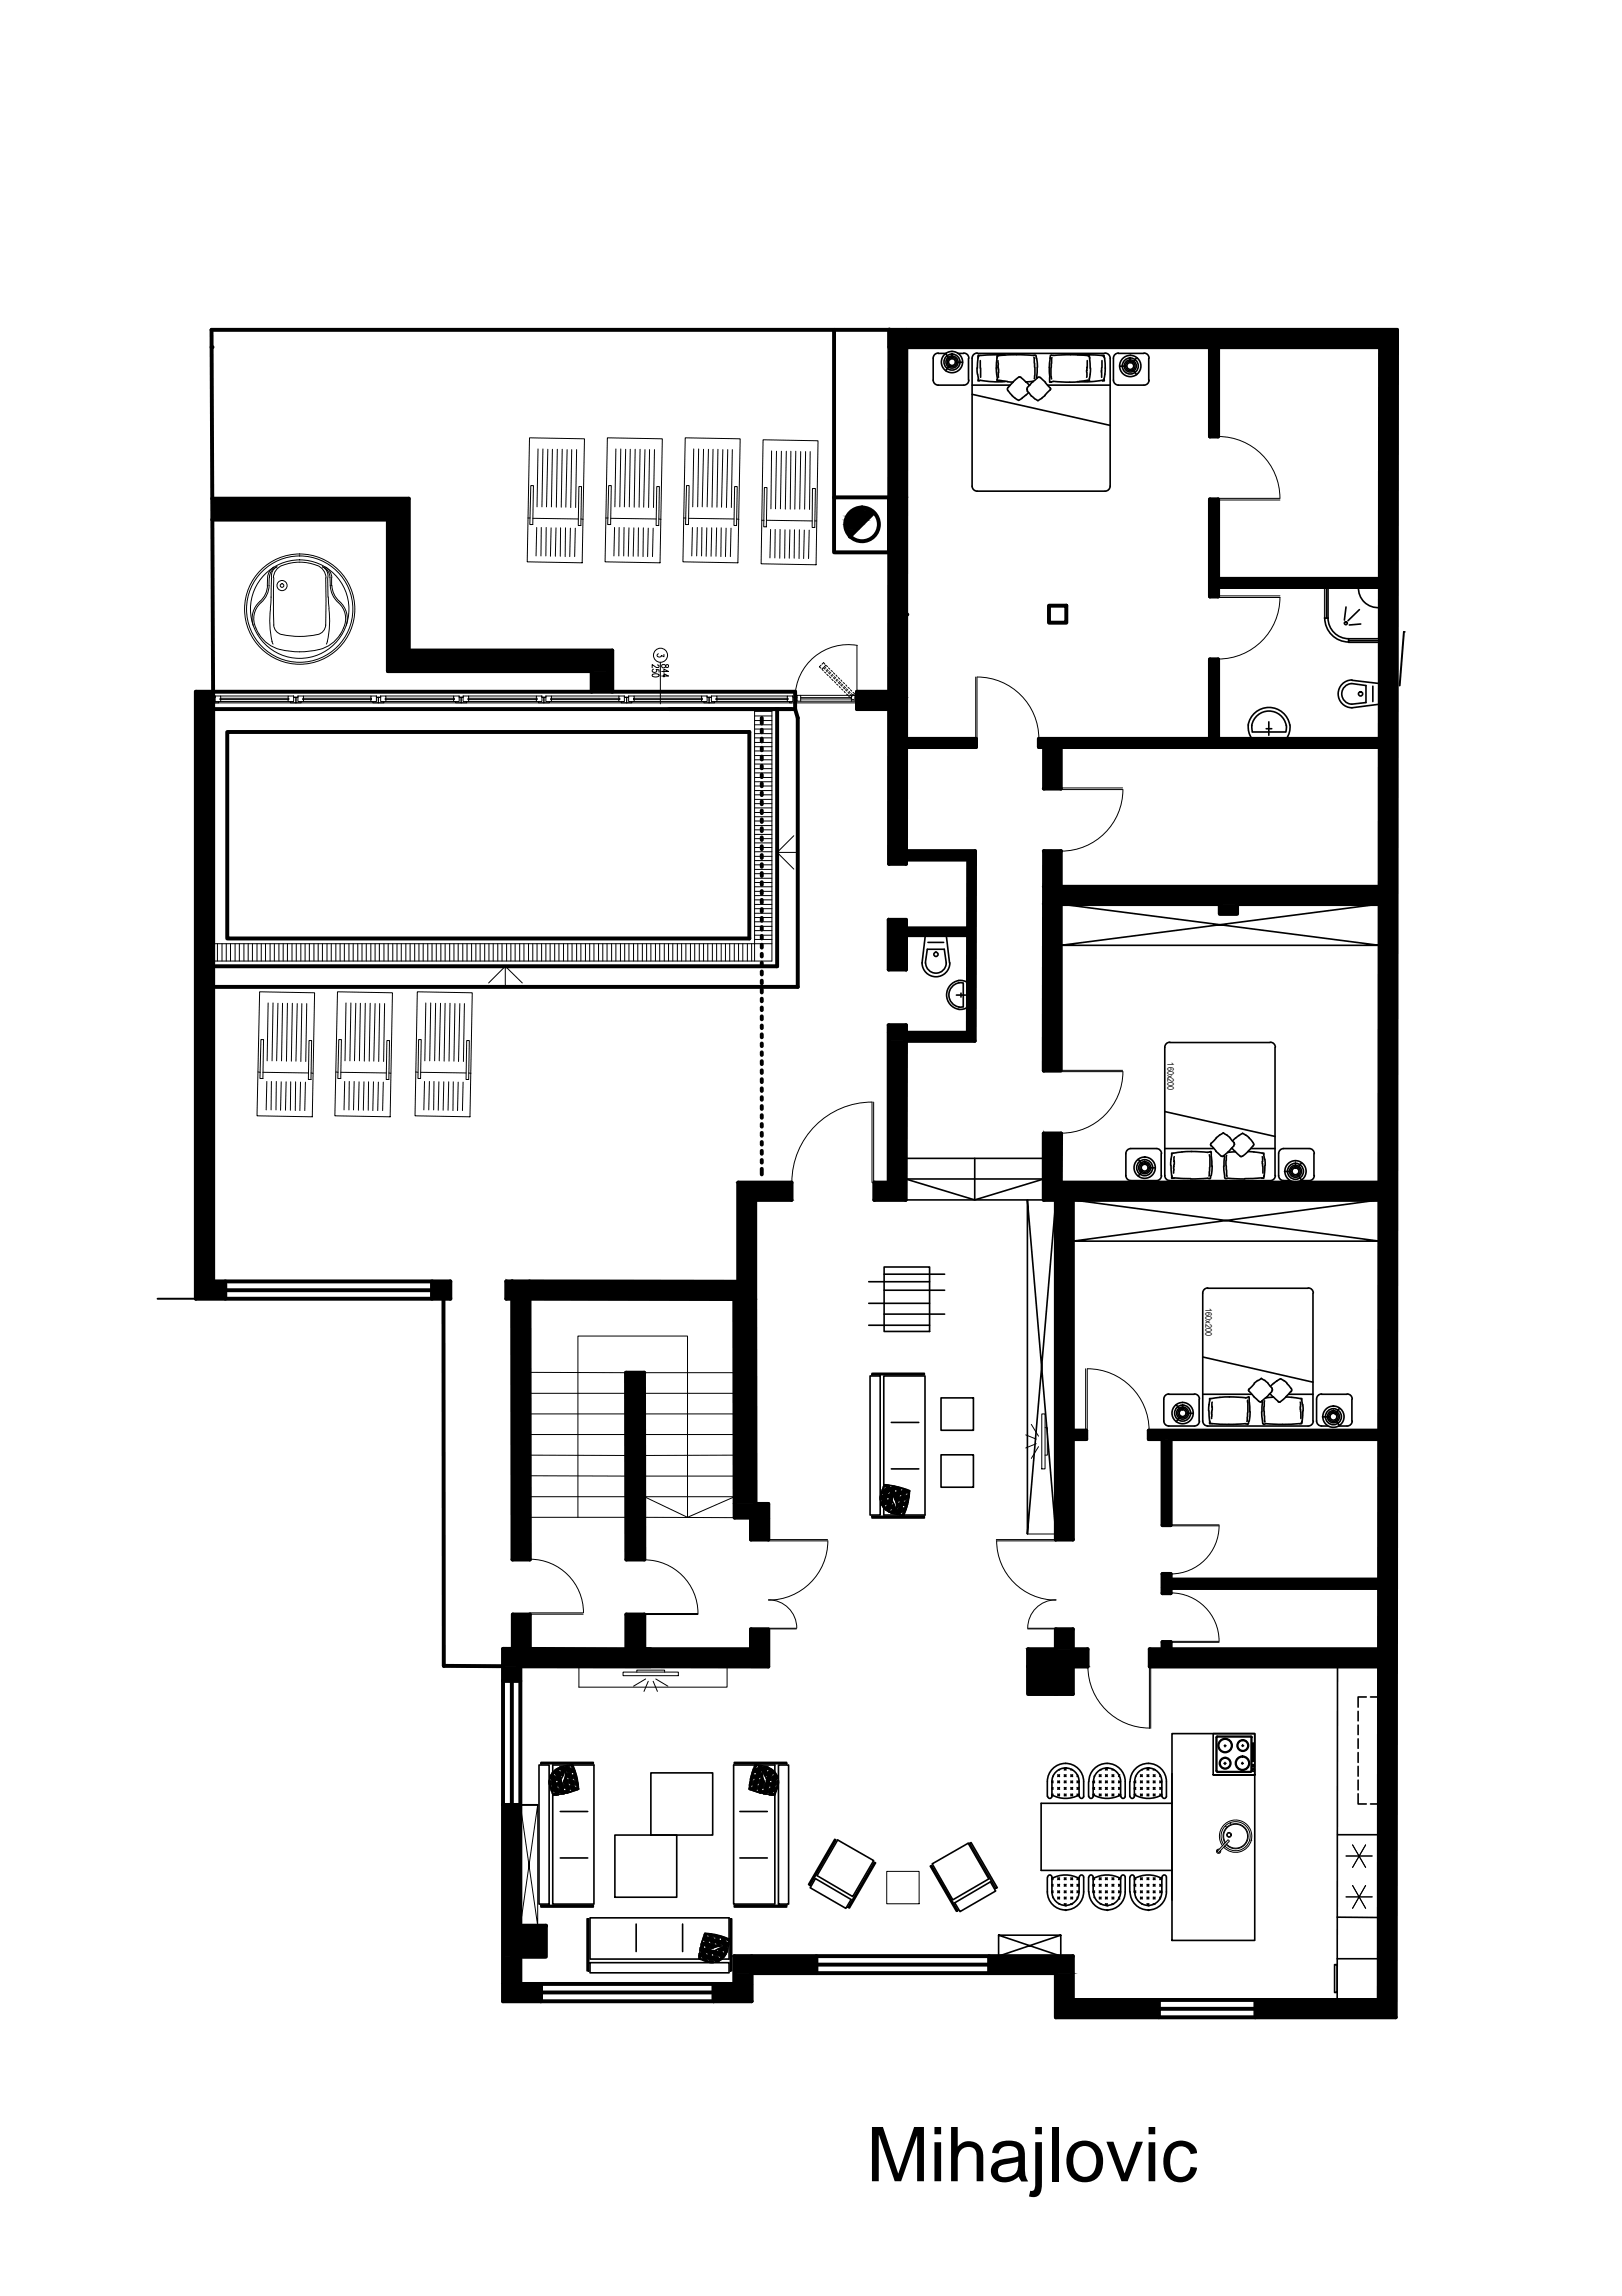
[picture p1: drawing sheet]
<svg xmlns="http://www.w3.org/2000/svg" width="210mm" height="297mm" viewBox="0 0 210 297" stroke-linecap="round" stroke-linejoin="round" font-family="sans-serif">
<defs><g id="words">
<text font-size="9.8" x="112.1" y="282.2">Mihajlovic</text>
<g font-size="1.1">
<text x="151.1" y="137.5" transform="rotate(90 151.1 137.5)">160x200</text>
<text x="156" y="169.2" transform="rotate(90 156 169.2)">160x200</text>
</g>
</g></defs>
<!-- layer: tanka -->
<g fill="none" stroke="#000" stroke-width=".21">
<path d="M120.8 46.4v2.8a.66 .66 0 0 0 .6 .6M121.4 49.8h3.3M121.4 45.7h1.1M121.4 45.7a.66 .66 0 0 0-.6 .6M122.4 45.8l.5 .7M122.9 47.2l-.5 .8M123.6 46.9h1M123.9 45.7h.8M124.7 45.7a.66 .66 0 0 1 .7 .6M125.3 46.4v2.8M125.4 49.2a.66 .66 0 0 1-.7 .6M125.8 46.4v16.5a.66 .66 0 0 0 .7 .6"/>
<path d="M125.8 49.8h4.9M125.8 51l17.9 4M126.4 45.7h16.6M126.4 47.6l.1 .8M126.5 45.7a.66 .66 0 0 0-.7 .6M126.5 48.4l.1 .6M126.6 49v.1a.11 .11 0 0 0 0 .2 .11 .11 0 0 0 .2-.1M126.6 46.2l-.1 1.4M126.8 49.2l1.6 .2h1.7M126.9 46.7v2.1M126.9 46h-.3v.2M129 48.4l.1 .6"/>
<path d="M129.1 49l-.1 .3 .2-.1M129.1 46.2l-.2 1.1 .1 1.1M129.1 46.2h.1M129.1 46.7l.1 2.1M129.2 46h-.1v.2M129.2 46l2.3-.1 2.2 .1a.22 .22 0 0 1 .3-.1 .22 .22 0 0 1 .1 .2v.3M129.3 49.2l1.1 .1M130.1 45.9l-3.2 .1M130.3 49.4h.8M130.5 50.1l-.1 .2v.2l.6 .7M131 51.2l.4 .3M131.1 49.4l-.6 .7"/>
<path d="M131.4 51.5l.4 .3M131.8 48.8l-.7 .6M131.8 48.8h.3M132.1 48.8l.7 .7M132.3 51.5l-.5 .3M132.7 51.1l-.4 .4M132.8 49.4l.4 .5M132.9 50.3l.1 .3M132.9 50.6l.6 .6M133 50.1l-.1 .3M133.1 50.8l-.4 .4M133.1 49.8h.2"/>
<path d="M133.5 51.2l.4 .4M133.6 49.4l-.7 .7M133.7 49.4h.1M133.7 49.3l-.9 .1M133.8 46.2l.1 1.3-.1 1.5M134.1 48.8l.1 .1M134.1 46.3l.2 1.2M134.2 47.5v1.3M134.3 48.8l-.7 .6M134.4 48.8h-.1M134.5 48.8l.1 .1M134.6 48.8l.7 .7"/>
<path d="M135.2 51.2l-.5 .4a.35 .35 0 0 1-.7 .1l-.1-.1M135.3 49.5l.6 .7M135.6 49.8h8.1M135.8 48.8v.5a.17 .17 0 0 0 .1 .2 .17 .17 0 0 0 .2-.1h.2M135.9 50.4l-.7 .8M135.9 46.3l-.1 1.2 .1 1.3M135.9 50.2v.3M136.1 46.3l-.1 1.3 .1 1.4M136.3 46h-.3l-.1 .4M136.3 46l2.2-.1 2.3 .1M136.3 49.3l1.7 .1h1.7M139.4 45.9l3.3 .1"/>
<path d="M140.7 46.7l-.1 2.1M140.8 46h.2v.2M140.8 49.2l-1.1 .1M141 49v.2h-.3M141 46.2v.1M141 46.3l.1 1.3M141.1 48.4l-.1 .6M141.1 47.6v.8M142.6 46.7v2.1M142.7 46h.2v.2M142.7 49.2l-1.6 .2h-1.7M142.9 49v.3l-.3-.1"/>
<path d="M142.9 46.2l.1 1.1v1.1M143 48.4l-.1 .6M143 45.7a.66 .66 0 0 1 .7 .6M143.7 46.4v16.5a.66 .66 0 0 1-.7 .6h-16.6M144.1 46.4v2.8a.66 .66 0 0 0 .6 .6M144.7 49.8h3.3M144.7 45.7h3.3M144.7 45.7a.66 .66 0 0 0-.6 .6M144.9 47.4h.9M146.5 47.8l.6 .7M147.1 46.3l-.6 .7M148 45.7a.66 .66 0 0 1 .7 .6"/>
<path d="M148.7 46.4v2.8M148.7 49.2a.66 .66 0 0 1-.7 .6M171.4 79.9a3.1 3.1 0 0 0 3.1 3.2M171.6 75.9v4.1M171.9 75.9v4.1h-.5M171.9 79.9a2.69 2.69 0 0 0 2.6 2.7M174.2 78.5l-.2 1.7M175.8 75.9a2.52 2.52 0 0 0 2.7 2.7M175.9 78.9l-1.5 1.4M162 93.8l.1 .8M162 94.7h4.4M163.9 94.3h.7"/>
<path d="M164.2 93.4v1.7M166.5 93.9a2.26 2.26 0 0 0-2.3-1.9 2.26 2.26 0 0 0-2.2 1.9M166.5 93.8l-.1 .8M166.9 93.8a2.7 2.7 0 0 0-3-2.3 2.7 2.7 0 0 0-2.3 3l.4 1M166.9 93.8a2.52 2.52 0 0 1-.4 1.7M174.5 82.6h4M174.5 82.6v.5h4M174.5 82.9h4M174.9 88.4a1.33 1.33 0 0 0-1.3 1.4 1.33 1.33 0 0 0 1.3 1.3M174.9 88.4l1.9 .3v2.2l-1.9 .2M174.9 88l3.6 .4M175 88a1.8 1.8 0 0 0-1.8 1.8 1.8 1.8 0 0 0 1.8 1.8l3.5-.5"/>
<path d="M176.1 80.7l-1.5 .2M177.7 88.8v2M137.3 117l41.2 5.3h-41.2l41.2-5.3M119.3 124.6a1.8 1.8 0 0 0 1.8 1.8 1.8 1.8 0 0 0 1.8-1.8M119.7 124.6l.3-1.8h2.2l.3 1.8a1.33 1.33 0 0 1-1.4 1.3 1.33 1.33 0 0 1-1.3-1.3M119.7 121l-.4 3.6M120.1 121.9h2M122.5 121l.4 3.6M123.8 128.7h1.2M124.1 126.8a1.76 1.76 0 0 1 1.2 .4M124.1 126.9a1.88 1.88 0 0 0-1.6 1.8 1.88 1.88 0 0 0 1.6 1.9M124.1 127.1l.6 .1"/>
<path d="M124.1 127.1a1.59 1.59 0 0 0-1.3 1.6 1.59 1.59 0 0 0 1.3 1.6M124.4 128.5v.5M124.7 127.2v3l-.6 .1M125.3 130.3a1.76 1.76 0 0 1-1.2 .3M150.7 135.5v16.6a.66 .66 0 0 0 .7 .6h13M151.4 134.9h13M151.4 134.8a.66 .66 0 0 0-.7 .7M164.4 134.8a.66 .66 0 0 1 .6 .7M165 135.5v16.6M117.2 155.2h17.9M117.2 149.9h17.9M126.1 149.9v5.3l-8.9-2.7h17.9l-9 2.7"/>
<path d="M136.6 155.2l-3.6 43.3v-43.3l3.6 43.3M138.8 155.2l39.7 5.4h-39.7l39.7-5.4M145.7 149.3v2.8a.66 .66 0 0 0 .7 .6M146.3 148.6h3.3M146.3 152.7h3.3M146.4 148.6a.66 .66 0 0 0-.7 .6M147.3 150l.6 .7M147.9 151.4l-.6 .7M148.6 151.1h.9M149.7 148.6a.66 .66 0 0 1 .6 .6M150.3 149.3v2.8M150.3 152.1a.66 .66 0 0 1-.6 .6"/>
<path d="M150.7 148.6h6.3M150.7 143.8l14.3 3.2M151.5 150.8l.1 1.3M151.5 150v.8M151.6 152.2v.2h.3M151.6 152l.1 .2M151.7 149.4l-.2 .6M151.7 152.2h.1M151.8 149.2a.14 .14 0 0 0-.2 0 .14 .14 0 0 0 0 .2M151.9 152.4l2.2 .1M152 149.6l-.1 2.2M154.2 149l2.1 .1"/>
<path d="M154.2 149l-2.3 .2M156.3 149.1h.2a.17 .17 0 0 1 .2-.1 .17 .17 0 0 1 0 .3v.3M156.5 149.4l.1 .3v1.3l-.2 1.1M156.6 148.1l.1 .1M156.7 147.9v.2M156.7 152.1l-.1 .4h-2.5M156.8 148.2l.6 .7M156.8 149.6v1.3M156.9 150.9l-.1 1.2M157.3 148.9l.7 .6M157.4 147.2l-.7 .7M157.8 146.8l-.4 .4"/>
<path d="M158 149.6h.2M158.3 146.6l.4 .2M158.3 149.6h-.1M158.3 146.5l-.4 .3M158.4 150.9l.1 1.2M158.4 149.5v.1M158.5 149.6l-.1 1.3M158.5 152.1v.3a.24 .24 0 0 0 .4 0M158.7 149.5v1.3l.1 1.4M158.8 146.8l.3 .3M158.9 149.1h.1M158.9 152.4l2.2 .1"/>
<path d="M159 149l-.7 .6M159.1 147.2l.6 .6M159.4 148.6h.1M159.4 148.6l.4 .4M159.7 147.8l.1 .2M159.8 148l-.1 .2-.7 .8M159.8 148.9l.7 .7M159.9 149l-1 .1M159.9 147.2l-.4 .4M160.3 146.9l-.4 .3M160.5 149.6h.1M160.8 149.6h-.2"/>
<path d="M161.2 146.9l-.1-.1a.35 .35 0 0 0-.6 0l-.2 .1M161.3 146.9l.3 .3M161.5 149l-.7 .6M161.5 149h.8M161.6 147.2l.6 .6M161.9 148.6h3.1M162.1 148.3l-.6 .7M162.2 147.9v.2M162.2 148.1v.2M162.3 149l1.1 .2a.11 .11 0 0 1 .2 0 .11 .11 0 0 1-.1 .2M163.2 152.4l-2.1 .1M163.4 149.6v2.2"/>
<path d="M163.4 152.4h-.1M163.5 149.4l.1 .6M163.6 152.2v.2h-.2M163.6 152v.2M163.7 150v.8M163.7 150.8l-.1 1.3M165 152.1a.66 .66 0 0 1-.6 .6M165.5 149.3v2.8a.66 .66 0 0 0 .6 .6M166.1 148.6h3.3M166.1 152.7h.8M166.1 148.6a.66 .66 0 0 0-.6 .6M166.2 151.6h1"/>
<path d="M167.9 151.9l.5 .8M168.3 152.7h1.1M168.4 150.5l-.5 .7M169.4 148.6a.66 .66 0 0 1 .7 .6M170 149.3v2.8M170.1 152.1a.66 .66 0 0 1-.7 .6M112.4 165.8h7.9M112.4 168.6h7.9M112.4 171.5h7.9M112.6 178h1.3v18h-1.3zM112.8 177.7h6.8v.1h-6.8zM114.4 178h5.3v18h-5.3z"/>
<path d="M114.4 163.9h5.9v8.4h-5.9zM114.4 164.8h7.8M114.4 166.9h7.8M114.4 170h7.8M155.6 175.6l14.3 3.2M156.3 166.7h13M156.3 166.6a.66 .66 0 0 0-.7 .7v16.6M161.6 179.7v.3M161.7 180l.6 .7M162.3 179l-.7 .7M162.7 178.6l-.4 .3M163.2 178.3a3.6 3.6 0 0 1 1.4 1.3"/>
<path d="M163.2 178.3l-.4 .3M164.6 179.6v.4M164.8 179l-.4 .3M165.2 178.7l.2-.1a.35 .35 0 0 1 .6-.1l.5 .4M165.2 178.6l-.4 .4M166.5 179l.6 .6M167.1 179.6l.1 .3-.1 .2M169.3 166.6a.66 .66 0 0 1 .7 .7M169.9 167.3v16.6M112.8 196.2h6.8v.2h-6.8zM113.9 193.7h1.2M113.9 193.8h.8"/>
<path d="M113.9 194h.3M113.9 193.5v.6M113.9 193.6h1.8M114 193.6a2.01 2.01 0 0 0 1.3 2.1M114 194.4h1.5M114 193.2h.2M114 194.5h1.2M114.1 194.6h.1M114.1 193v.6M114.1 193.1h.6M114.1 194.6h.6M114.1 193h1.1"/>
<path d="M114.1 194.7h.1M114.2 192.8h1.5M114.2 194.1v.8M114.2 193.5h2M114.2 194.2h1.2M114.3 195h1.5M114.3 192.4v.2M114.3 193.6v1.4M114.3 192.3h.4M114.4 195.1h1.3M114.4 192.2h.7v.4M114.5 193.1v2"/>
<path d="M114.5 195.2h.7M114.5 193.1a4.1 4.1 0 0 1 1.5 2.6M114.6 192.6v2M114.6 195.4h.1M114.7 192.1v2h.7M114.7 195.1v.3M114.7 192.6h2M114.7 193.3h2M114.7 194.9h1.1M114.8 192.2v1.4M114.8 194.6v.9M115 192.2v.9"/>
<path d="M115 194.1v1.5M115 195.6h1M115.1 193.6v2M115.2 193.1v2M115.2 192.4h1.1M115.2 193.2h2M115.2 194h.1M115.2 194.7h.5M115.2 195.5h.7M115.3 195.7h.1M115.3 195.7l1.6 .3M115.3 190h3.6"/>
<path d="M115.3 184h3.6M115.3 192.6v2M115.3 195.6v.1M115.4 195.7h.8M115.5 192.2v1.9M115.5 195.1v.6M115.6 192.3v1.3M115.6 194.6v1.2M115.6 193.6a2.65 2.65 0 0 1 .4 2.1M115.7 192.3v.8h2M115.7 194.8v1M115.7 192.3h.1"/>
<path d="M115.7 195.4h.2M115.8 193.8h1.8M115.8 194h1.4M115.9 192.3v.3M115.9 193.6v.4M115.9 195.2v.4M115.9 194.1h.8M115.9 194.2h.3M116 193.1v1.3M116 194.6h1.5M116 195.5h1.2M116 195.6h.7"/>
<path d="M116.1 194.7h1.1M116.1 194.9h.6M116.1 195h.1M116.1 195.4h1.1M116.1 192.6v2M116.1 195.6v.3M116.2 192.7h-2v.4M116.2 192.4v1.7M116.2 195.1v.8M116.2 193h1.5M116.2 193.7h1.4M116.2 194.5h1.3"/>
<path d="M116.4 192.4v1.2M116.4 194.6v1.4M116.5 192.5v.6M116.5 194.1v1.9M116.6 192.5v.1M116.6 193.6v2M116.7 193.1v2h.6M116.7 192.8h.8M116.7 193.6h.9M116.7 194.4h.8M116.9 192.6v2M116.9 195.6v.4"/>
<path d="M117 192.6v1.5M117 195.1v.8h-.3M117.1 192.7v.9M117.1 194.6v1M117.2 192.7v.4M117.2 194.1v1.1h-1M117.2 193.5h.5M117.2 194.2h.3M117.2 195h.1M117.4 193.6v1.2M117.5 193.1v1.2M117.6 192.9v.6"/>
<path d="M117.7 192.9l-.2 1.6-.5 1.5M117.7 192.9l-1.6-.5-1.6-.3-.5 1.5M121.8 188.2h4.2v4.2h-4.2zM121.8 180.8h4.2v4.2h-4.2zM150.6 183.8a.66 .66 0 0 0 .7 .7M151.2 180.4h3.3M151.2 184.5h3.3M151.3 180.3a.66 .66 0 0 0-.7 .7v2.9M152.2 181.7l.6 .8M152.8 183.2l-.6 .7M153.5 182.8h.9M154.6 180.3a.66 .66 0 0 1 .6 .7"/>
<path d="M155.2 181v2.9M155.2 183.8a.66 .66 0 0 1-.6 .7M155.6 180.4h6.3M155.6 183.8a.66 .66 0 0 0 .7 .7h13M156.5 182.5v1.3M156.5 181.7l-.1 .8M156.5 184v.2l2.5 .1 2.2-.1M156.5 183.8l.1 .2M156.6 181.1l-.1 .6M156.6 184h.1M156.7 180.9a.14 .14 0 0 0-.2 .1 .14 .14 0 0 0 0 .1M156.9 181.4l-.1 2.1"/>
<path d="M159.1 180.7l2.1 .1M159.1 180.7l-2.3 .2M161.2 180.8h.5v.6M161.4 181.1l.1 1.6-.1 1.2M161.6 183.9l-.1 .3h-.3M161.7 181.4v1.2M161.8 182.6l-.1 1.2M162.2 180.7l.7 .6M162.9 181.3l.2 .1M163.2 181.4h-.1M163.3 182.6l.1 1.5 .1 .2 .3-.1M163.3 181.2l.1 .2"/>
<path d="M163.4 181.4l-.1 1.2M163.6 181.2v1.3l.1 1.5M163.8 180.8h.1M163.9 180.7l-.7 .6M164.3 180.4h.1M164.4 180.3l.3 .4M164.6 180l-.7 .8M164.8 180.7l.6 .6M164.8 180.8h-1M165.4 181.3l.3 .1M166.4 180.7l-.7 .6M166.5 180.7l.7 .1"/>
<path d="M166.8 180.4h3.1M167 180l-.6 .7M167.2 180.8l1.1 .1a.11 .11 0 0 1 .2 0 .11 .11 0 0 1-.1 .2M168.2 184.2l-2.2 .1-2.2-.1M168.3 181.4v2.1M168.3 184.1l-.1 .1M168.4 181.1l.2 .6M168.5 184h.1M168.5 184v.2h-.2M168.6 181.7v.8M168.6 182.5l-.1 1.5M170 183.8a.66 .66 0 0 1-.7 .7"/>
<path d="M170.4 183.8a.66 .66 0 0 0 .6 .7M171 180.4h3.3M171 184.5h.8M171 180.3a.66 .66 0 0 0-.6 .7v2.9M171.1 183.3h1M172.8 183.7l.5 .7M173.3 184.5h1M173.3 182.2l-.5 .8M174.3 180.3a.66 .66 0 0 1 .7 .7M174.9 181v2.9M175 183.8a.66 .66 0 0 1-.7 .7M173.1 215.6l-.1 43.1"/>
<path d="M176.8 219.5h-1v1.4M177.4 219.5h1M69.8 228.3h1.3v18h-1.3zM70 228h6.8v.2h-6.8zM71.1 230.7h1.1M71.1 230.5h.8M71.1 230.4h.3M71.1 230.3v.6M71.1 230h1.6M71.2 231.2h.2M71.2 229.9h1.2M71.2 229.8h.1"/>
<path d="M71.2 230.8v.5h.7M71.2 229.8h.7M71.3 231.4h1.1M71.3 229.7h.1M71.3 231.6h1.6M71.4 231.3v.4h2M71.4 230.9h2M71.4 230.2h1.2M71.4 229.5v.8M71.4 229.4h1.6M71.5 229.3v1.5M71.5 231.8v.2"/>
<path d="M71.5 228.3h5.4v18h-5.4zM71.5 232.1h.4M71.5 229.3h1.4M71.6 229.3v2M71.7 229.2h.7M71.7 229.8v2M71.8 229h.1M71.9 231.8h2M71.9 231.1h2M71.9 229.5h1M71.9 228.9v.4M72 228.9v.9"/>
<path d="M72 230.8v1.4M72.1 228.8v1.5M72.1 231.3v.9M72.2 228.8h.9M72.2 231.8v.4h-.6M72.2 228.8v2M72.4 231.9h1.1M72.4 231.2h2M72.4 230.4h.1M72.4 229.7h.5M72.4 228.9h.7M72.4 229.3v2"/>
<path d="M72.5 228.7a2.01 2.01 0 0 0-1.4 2M72.5 234.4h3.6M72.5 228.6v.2M72.5 229.8v2M72.5 230.3h-.6v1.9M72.5 228.6h.9M72.6 228.6v.7M72.6 230.3v1.8M72.8 228.6v1.2M72.8 230.8v1.3M72.9 230.8h-1.8l.5 1.5M72.9 229h.2"/>
<path d="M72.9 228.6v1M72.9 230.5h1.8M73 230.4h1.4M73 228.8v.4M73 230.3v.5M73 231.8v.3M73.1 230.3h.8M73.1 230.2h.3M73.1 230v1.3M73.1 228.7a2.65 2.65 0 0 1-.3 2M73.2 228.6a4.1 4.1 0 0 1-1.5 2.6M73.2 229.8h1.4"/>
<path d="M73.2 228.9h1.1M73.2 228.8h.7M73.2 229.7h1.2M73.2 229.5h.7M73.2 229.4h.2M73.2 229h1.2M73.3 228.5v.3M73.3 229.8v2M73.4 231.4h1.5M73.4 230.7h1.4M73.4 229.9h1.2M73.4 229.2h1v1.1"/>
<path d="M73.4 228.5v.8M73.4 230.3v1.7M73.5 228.4v1.4M73.5 230.8v1.1M73.6 228.4v1.9M73.6 231.3v.6M73.8 228.8v2M73.8 231.8v.1M73.9 231.6h.8M73.9 230.8h.9M73.9 230h.8M73.9 228.5h.3"/>
<path d="M73.9 228.4h.2M74 228.3v.5M74 229.8v2M74.1 228.3l-1.7 .3M74.1 228.3l.5 1.6 .3 1.6M74.2 228.5v.8M74.2 230.3v1.4M74.3 228.8v1M74.3 230.8v.9M74.4 230.9h.4M74.4 230.2h.3M74.4 229.4h.1"/>
<path d="M74.4 231.3v.3M74.5 229.3h-.6v2M74.5 229.6v1.2M74.7 230.1v1.2M74.8 230.8v.7M74.8 231.3h-1.9v.8h.1M74.9 231.4l-1.6 .6-1.7 .2M79.6 237.4h8v8h-8zM84.2 229.4h8v8h-8zM94.9 228.3h5.4v18h-5.4zM95 228h6.8v.2h-6.8zM95.7 234.4h3.6"/>
<path d="M96.9 231.4h1.5M96.9 231.4l1.7 .6 1.6 .2M97 231.3h1.9v.8h-.1M97 230.9h.4M97 230.8v.7M97 230.8h.9M97 230.7h1.4M97.1 230.5h1.8M97.1 231.6h.8M97.1 230.2h.3M97.1 230.1v1.2M97.1 230h.8"/>
<path d="M97.2 229.9h1.2M97.2 229.8h1.4M97.3 229.6v1.2M97.3 229.4h.1M97.4 229.3h.5v2M97.4 231.3v.3M97.4 231.2h2M97.4 230.4h1.4M97.4 229.7h1.2M97.4 229h1.2M97.5 228.9h1.1M97.5 228.8v1"/>
<path d="M97.5 230.8v.9M97.6 228.5v.8M97.6 230.3v1.4M97.6 228.5h.3M97.7 228.4h.2M97.7 228.3l-.5 1.6-.2 1.6M97.7 228.3l1.7 .3M97.8 228.3v.5M97.8 229.8v2M97.9 231.8h2M97.9 231.1h2M97.9 230.3h.8"/>
<path d="M97.9 229.5h.7M97.9 228.8h.7M98 228.8v2M98 231.8v.1M98.2 228.4v1.9M98.2 231.3v.6M98.3 228.4v1.4M98.3 230.8v1.1M98.3 231.9h1.1M98.4 228.5v.8M98.4 230.3v1.7M98.4 229.2h-1v1.1"/>
<path d="M98.4 230.9h2M98.4 230.2h.3M98.4 229.4h.2M98.4 228.6h.9M98.5 228.5v.3M98.5 229.8v2M98.7 230v1.3M98.7 228.8h.9M98.7 228.6a4.1 4.1 0 0 0 1.5 2.6M98.7 228.7a2.65 2.65 0 0 0 .4 2M98.7 229h.2M98.7 228.9h.7"/>
<path d="M98.8 228.8v.4M98.8 230.3v.5M98.8 231.8v.3M98.8 229.4h1.6M98.9 229.5h1M98.9 228.6v1M98.9 231.6h1.6M98.9 230.8h1.8M98.9 229.7h.5M98.9 229.3h1.4M99 228.6v1.2M99 230.8v1.3"/>
<path d="M99.1 230h1.6M99.2 228.6v.7M99.2 230.3v1.8M99.2 230.2h1.2M99.3 230.3h.6v1.9M99.3 228.6v.2M99.3 229.8v2M99.4 230.4h.1M99.4 228.7a2.01 2.01 0 0 1 1.3 2M99.4 229.3v2M99.4 231.4h1.1M99.4 229.9h1.2"/>
<path d="M99.4 229.2h.7M99.6 228.8v2M99.6 231.8v.4h.6M99.6 230.7h1.1M99.7 228.8v1.5M99.7 231.3v.9M99.8 228.9v.9M99.8 230.8v1.4M99.9 228.9v.4M99.9 232.1h.4M99.9 230.5h.8M99.9 229.8h.7"/>
<path d="M99.9 229h.1M100.1 229.8v2M100.2 229.3v2M100.3 229.3v1.5M100.3 231.8v.2M100.4 229.5v.8M100.4 231.3v.4h-2M100.4 231.2h.2M100.4 230.4h.3M100.4 229.7h.1M100.6 229.8h.1M100.6 230.8v.5h-.7"/>
<path d="M100.7 230.3v.6M100.7 230.8l-.5 1.5M100.7 228.3h1.4v18h-1.4zM108 238h.2l-3.4 5.9-.2-.1zM108.4 238l4.7 2.7-2.8 4.7-4.6-2.7zM125.5 238.5l.2-.1 3.4 5.8-.3 .1zM135.5 230.5v1.9M135.6 232.4a.28 .28 0 0 0 .3 .3 .28 .28 0 0 0 .2-.3M136.1 232.2a3.7 3.7 0 0 0 3.6 0M136.1 230.5v1.9M136.1 232.2l.2 .1M136.1 231.3l.2 .2"/>
<path d="M136.1 230.5l.2 .1M136.3 229.8h.1M136.3 230.4l-.2 .2M136.3 231.3l-.2 .1M136.3 232.1l-.2 .1M136.9 232.1l.2 .2M136.9 231.3l.2 .2M136.9 230.4l.2 .2M136.9 229.6l.2 .2M137.1 228.9v.1M137.1 232.1l-.2 .2M137.1 229.6l-.2 .2"/>
<path d="M137.1 230.4l-.2 .2M137.1 231.3l-.2 .2M137.7 228.8l.3 .2M137.7 229.6l.3 .2M137.7 232.1l.3 .2M137.7 231.3l.3 .2M137.7 230.4l.3 .2M137.9 228.7h.1M138 232.1l-.3 .2M138 231.3l-.3 .2M138 228.8l-.3 .2M138 229.6l-.3 .2"/>
<path d="M138 230.4l-.3 .2M138.6 229.6l.2 .2M138.6 230.4l.2 .2M138.6 232.1l.2 .2M138.6 231.3l.2 .2M138.7 228.9l-.1 .1M138.8 228.9v.1M138.8 232.1l-.2 .2M138.8 231.3l-.2 .2M138.8 230.4l-.2 .2M138.8 229.6l-.2 .2M139.4 229.6h.1"/>
<path d="M139.4 230.4l.2 .2M139.4 231.3l.2 .2M139.4 232.1l.2 .2M139.5 229.7l-.1 .1M139.6 232.1l-.2 .2M139.6 231.3l-.2 .2M139.6 230.4l-.2 .2M139.6 230.5a1.76 1.76 0 0 0-1.7-1.8 1.76 1.76 0 0 0-1.8 1.8M139.6 230.5v1.9M139.7 232.4a.28 .28 0 0 0 .3 .3 .28 .28 0 0 0 .2-.3M140.2 230.5a2.35 2.35 0 0 0-2.3-2.4 2.35 2.35 0 0 0-2.4 2.4M140.2 230.5v1.9"/>
<path d="M140.9 230.5v1.9M140.9 232.4a.28 .28 0 0 0 .3 .3 .28 .28 0 0 0 .3-.3M141.5 230.5v1.9M141.5 232.2l.1 .1M141.5 231.3l.1 .2M141.5 230.5l.1 .1M141.5 232.2a3.7 3.7 0 0 0 3.5 0M141.6 229.8h.1M141.6 230.4l-.1 .2M141.6 231.3l-.1 .1M141.6 232.1l-.1 .1M142.3 232.1l.2 .2"/>
<path d="M142.3 231.3l.2 .2M142.3 230.4l.2 .2M142.3 229.6l.2 .2M142.4 228.9l.1 .1M142.5 232.1l-.2 .2M142.5 229.6l-.2 .2M142.5 230.4l-.2 .2M142.5 231.3l-.2 .2M143.1 228.8l.2 .2M143.1 229.6l.2 .2M143.1 232.1l.2 .2M143.1 231.3l.2 .2"/>
<path d="M143.1 230.4l.2 .2M143.2 228.7h.1M143.3 228.7a1.76 1.76 0 0 1 1.7 1.8M143.3 228.7a1.76 1.76 0 0 0-1.8 1.8M143.3 232.1l-.2 .2M143.3 231.3l-.2 .2M143.3 228.8l-.2 .2M143.3 229.6l-.2 .2M143.3 230.4l-.2 .2M143.9 229.6l.2 .2M143.9 230.4l.2 .2M143.9 232.1l.2 .2"/>
<path d="M143.9 231.3l.2 .2M144 228.9l-.1 .1M144.1 228.9v.1M144.1 232.1l-.2 .2M144.1 231.3l-.2 .2M144.1 230.4l-.2 .2M144.1 229.6l-.2 .2M144.8 229.6h.1M144.8 230.4l.2 .2M144.8 231.3l.2 .2M144.8 232.1l.1 .2M144.9 229.7l-.1 .1"/>
<path d="M145 232.1l-.2 .2M145 231.3l-.2 .2M145 230.4l-.2 .2M145 230.5v1.9M145.1 232.4a.28 .28 0 0 0 .2 .3 .28 .28 0 0 0 .3-.3M145.6 230.5v1.9M145.6 230.5a2.35 2.35 0 0 0-2.3-2.4 2.35 2.35 0 0 0-2.4 2.4M146.2 230.5v1.9M146.2 232.4a.28 .28 0 0 0 .3 .3 .28 .28 0 0 0 .3-.3M146.8 230.5v1.9M146.8 232.2l.2 .1M146.8 231.3l.2 .2"/>
<path d="M146.8 230.5l.2 .1M146.8 232.2a3.7 3.7 0 0 0 3.6 0M147 229.8h.1M147 230.4l-.2 .2M147 231.3l-.2 .1M147 232.1l-.2 .1M147.6 232.1l.2 .2M147.6 231.3l.2 .2M147.6 230.4l.2 .2M147.6 229.6l.2 .2M147.8 228.9v.1M147.8 232.1l-.2 .2"/>
<path d="M147.8 229.6l-.2 .2M147.8 230.4l-.2 .2M147.8 231.3l-.2 .2M148.4 228.8l.3 .2M148.4 229.6l.3 .2M148.4 232.1l.3 .2M148.4 231.3l.3 .2M148.4 230.4l.3 .2M148.6 228.7h.1M148.7 232.1l-.3 .2M148.7 231.3l-.3 .2M148.7 228.8l-.3 .2"/>
<path d="M148.7 229.6l-.3 .2M148.7 230.4l-.3 .2M149.3 229.6l.2 .2M149.3 230.4l.2 .2M149.3 232.1l.2 .2M149.3 231.3l.2 .2M149.3 228.9v.1M149.5 228.9v.1M149.5 232.1l-.2 .2M149.5 231.3l-.2 .2M149.5 230.4l-.2 .2M149.5 229.6l-.2 .2"/>
<path d="M150.1 229.6h.1M150.1 230.4l.2 .2M150.1 231.3l.2 .2M150.1 232.1l.2 .2M150.2 229.7l-.1 .1M150.3 232.1l-.2 .2M150.3 231.3l-.2 .2M150.3 230.4l-.2 .2M150.4 230.5v1.9M150.4 230.5a1.76 1.76 0 0 0-1.8-1.8 1.76 1.76 0 0 0-1.8 1.8M150.4 232.4a.28 .28 0 0 0 .3 .3 .28 .28 0 0 0 .2-.3M150.9 230.5v1.9"/>
<path d="M150.9 230.5a2.35 2.35 0 0 0-2.3-2.4 2.35 2.35 0 0 0-2.4 2.4M151.7 224.3h10.7v26.7h-10.7zM151.7 233.3h-17v8.7h17M151.7 229.4v16.4M157 229.6h5.4h-5.4v-5.3h5.4v5.3M157.4 229.1l.1 .1M157.5 229.1v.1M157.5 229.3h4.4M157.5 229.2h4.4M158.4 228.1h.3M158.4 225.8h.3M158.5 225.8v.2"/>
<path d="M158.5 228v.3M160.7 228.1h.2M160.7 225.8h.2M160.8 228v.2M160.8 225.7v.2M161.9 224.7h-4.4v4.4M161.9 224.6l-4.5 .1v4.4M161.9 224.7l.1 .1M161.9 224.6l.1 .2M161.9 224.8v4.3M162 229.1l-.1 .1M162 224.8v4.3"/>
<path d="M162.1 225.5h.1v2.3h-.1zM173.1 237.4h5.3M175.8 232.1v1.3h1M175.8 221.4v1.2M175.8 223.2v1.2M175.8 225v1.2M175.8 226.7v1.3M175.8 228.5v1.3M175.8 230.3v1.3M177.4 233.4h1M70 246.5h6.8v.2h-6.8zM72.5 240.4h3.6"/>
<path d="M76 248.2h.2v6.8h-.2zM76.4 253.9h17.9v1.3h-17.9zM76.4 248.1h17.9v5.3h-17.9zM82.3 248.9v3.6M88.3 248.9v3.6M90.4 253.4l1.5 .5M90.5 253h1.4M90.5 252.9h.9M90.6 252.3h1.8M90.6 252.2h1.3M90.6 252h.3M90.6 253.1v.4"/>
<path d="M90.7 253.5h.2M90.7 251.6h1.7M90.7 251.5h1.2M90.7 251.5v1.1M90.8 251.3h.6M90.8 251.2h.1M90.9 253.2h2M90.9 252.7h-.4v.7M90.9 252.5h2M90.9 251.7h2M90.9 251.1v2M90.9 251h2"/>
<path d="M91 250.8h1.4M91 251.6v2h.4M91 250.7h.9M91 250.6h.4M91.1 250.3v.8M91.1 252.1v1.6M91.2 250.2h.7v.9M91.2 250.1l1.6 .2 1.6 .6-.3 1.6M91.2 250.1l-.5 1.6-.2 1.7M91.3 250.1v1.5M91.3 252.6v1.1M91.4 253.1v.6h.5"/>
<path d="M91.4 253.4h2M91.4 252.6h2M91.4 250.1v2h-.8v-.1M91.4 251.8h1.3M91.4 250.3h1.2M91.5 250.6v2M91.5 253.6v.2M91.6 251.1v2M91.8 250.2v.4M91.8 251.6v2M91.8 253.9h.6M91.9 253.5h1.5"/>
<path d="M91.9 252.7h2M91.9 252h.5M91.9 251.2h2M91.9 250.4h1.2M91.9 252.1v1.8M92 250.2v1.4M92 252.7v1.2M92.1 250.2v1.9M92.1 253.1v.8M92.3 250.6v1.4M92.3 252.6h.1M92.3 253.6v.3"/>
<path d="M92.4 253.6h.8M92.4 252.5v.6h-1.9M92.4 252.9h1.5M92.4 251.3h1.9M92.4 250.6h1.1v1M92.4 251.1v.8M92.5 250.3v.3M92.5 251.6v.3M92.5 252.4v1.2M92.7 250.3v.8M92.7 252.3v1.5M92.8 250.4v1.2"/>
<path d="M92.8 252.6v1.2M92.9 253.7h.1M92.9 253h.9M92.9 252.2h1.2M92.9 251.5h1.4M92.9 250.7h1M92.9 250.4v1.4M92.9 253.1v.6M93 250.6v1.2M93 252.1v.5M93 253.6v.1M93.1 252.1h1"/>
<path d="M93.2 251.1v.7M93.2 252.1v1M93.3 250.5v.1M93.3 251.6v.2M93.3 252v1.5M93.4 253.1h.4M93.4 252.3h.7M93.4 251.6h.9M93.4 250.5v.6h-2M93.4 250.8h.8M93.4 252.1v1.3M93.5 252h.4"/>
<path d="M93.5 252.6v.7M93.7 250.6v1.2M93.7 251.9v.2M93.7 253.1v.1M93.8 250.7v1.1M93.8 251.9v.7M93.9 252.5h.2M93.9 251.7h.3M93.9 251h.4M93.9 251.1v.7M93.9 251.8v1M94 251.8a2.65 2.65 0 0 0-2.1 .4"/>
<path d="M94 251.8a4.1 4.1 0 0 0-2.6 1.5M94.1 251.6v.8M94.1 252.5a2.01 2.01 0 0 1-2.1 1.4M94.1 252.5h.1M94.2 250.8v.3M94.3 250.9v.2M94.5 248.2h.2v6.8h-.2zM95 246.5h6.8v.2h-6.8zM95.7 240.4h3.6M105.5 243l4.6 2.7-.6 1.2-4.7-2.7zM113.1 240.9l.2 .1-3.4 5.8h-.1zM120.4 241.4l.2-.1 3.3 5.9-.1 .1z"/>
<path d="M120.6 241.1l4.7-2.6 2.7 4.6-4.7 2.7zM123.6 246.2l4.6-2.7 .6 1.1-4.6 2.7zM129.2 250.4l8.1 2.7v-2.7h-8.1v2.7l8.1-2.7M135.5 244.8a2.35 2.35 0 0 0 2.4 2.3 2.35 2.35 0 0 0 2.3-2.3M135.5 242.9v1.9M136.1 244.8a1.76 1.76 0 0 0 1.8 1.7 1.76 1.76 0 0 0 1.7-1.7M136.1 242.9v1.9M136.1 244.7l.2 .2M136.1 243.8l.2 .2M136.1 243l.2 .2M136.1 242.8a.28 .28 0 0 0-.2-.2 .28 .28 0 0 0-.3 .2M136.3 245.4v.1"/>
<path d="M136.3 243l-.2 .1M136.3 243.8l-.2 .2M136.3 244.6l-.2 .2M136.9 243l.2 .2M136.9 245.4l.2 .3M136.9 244.6l.2 .3M136.9 243.8l.2 .2M137.1 246.3h.1M137.1 243l-.2 .2M137.1 243.8l-.2 .2M137.1 244.6l-.2 .3M137.1 245.4l-.2 .3"/>
<path d="M137.7 243l.3 .2M137.7 243.8l.3 .2M137.7 246.3l.3 .2M137.7 245.4l.3 .3M137.7 244.6l.3 .3M137.9 247.1h.1M137.9 246.5h.1M138 246.3l-.3 .2M138 245.4l-.3 .3M138 243l-.3 .2M138 243.8l-.3 .2M138 244.6l-.3 .3"/>
<path d="M138.6 243l.2 .2M138.6 243.8l.2 .2M138.6 244.6l.2 .3M138.6 246.3l.1 .1M138.6 245.4l.2 .3M138.8 246.3h.1M138.8 245.4l-.2 .3M138.8 244.6l-.2 .3M138.8 243l-.2 .2M138.8 243.8l-.2 .2M139.4 245.7h.1M139.4 243l.2 .2"/>
<path d="M139.4 243.8l.2 .2M139.4 244.6l.2 .3M139.4 245.4l.1 .1M139.6 243l-.2 .2M139.6 244.6l-.2 .3M139.6 243.8l-.2 .2M139.6 242.9v1.9M139.7 243a3.7 3.7 0 0 0-3.6 0M140.2 242.8a.28 .28 0 0 0-.2-.2 .28 .28 0 0 0-.3 .2M140.2 242.9v1.9M140.9 242.9v1.9M140.9 244.8a2.35 2.35 0 0 0 2.4 2.3 2.35 2.35 0 0 0 2.3-2.3"/>
<path d="M141.5 242.9v1.9M141.5 244.7l.1 .2M141.5 243.8l.1 .2M141.5 242.8a.28 .28 0 0 0-.3-.2 .28 .28 0 0 0-.3 .2M141.5 244.8a1.76 1.76 0 0 0 1.8 1.7 1.76 1.76 0 0 0 1.7-1.7M141.6 243l-.1 .1M141.6 243.8l-.1 .2M141.6 244.6l-.1 .2M141.6 245.4v.1M142.3 243l.2 .2M142.3 245.4l.2 .3M142.3 244.6l.2 .3"/>
<path d="M142.3 243.8l.2 .2M142.5 246.3h-.1M142.5 243l-.2 .2M142.5 243.8l-.2 .2M142.5 244.6l-.2 .3M142.5 245.4l-.2 .3M143.1 243l.2 .2M143.1 243.8l.2 .2M143.1 246.3l.2 .2M143.1 245.4l.2 .3M143.1 244.6l.2 .3M143.2 247.1h.1"/>
<path d="M143.2 246.5h.1M143.3 246.3l-.2 .2M143.3 245.4l-.2 .3M143.3 243l-.2 .2M143.3 243.8l-.2 .2M143.3 244.6l-.2 .3M143.9 243l.2 .2M143.9 243.8l.2 .2M143.9 244.6l.2 .3M143.9 246.3l.1 .1M143.9 245.4l.2 .3M144.1 246.3h.1"/>
<path d="M144.1 245.4l-.2 .3M144.1 244.6l-.2 .3M144.1 243l-.2 .2M144.1 243.8l-.2 .2M144.8 245.7h.1M144.8 243l.2 .2M144.8 243.8l.2 .2M144.8 244.6l.2 .3M144.8 245.4l.1 .1M144.9 243l-.1 .2M145 244.6l-.2 .3M145 243.8l-.2 .2"/>
<path d="M145 242.9v1.9M145 243a3.7 3.7 0 0 0-3.5 0l.1 .2M145.6 242.8a.28 .28 0 0 0-.3-.2 .28 .28 0 0 0-.2 .2M145.6 242.9v1.9M146.2 242.9v1.9M146.2 244.8a2.35 2.35 0 0 0 2.4 2.3 2.35 2.35 0 0 0 2.3-2.3M146.8 242.9v1.9M146.8 244.7l.2 .2M146.8 243.8l.2 .2M146.8 242.8a.28 .28 0 0 0-.3-.2 .28 .28 0 0 0-.3 .2M146.8 243l.2 .2M146.8 244.8a1.76 1.76 0 0 0 1.8 1.7 1.76 1.76 0 0 0 1.8-1.7"/>
<path d="M147 245.4v.1M147 243l-.2 .1M147 243.8l-.2 .2M147 244.6l-.2 .2M147.6 243l.2 .2M147.6 245.4l.2 .3M147.6 244.6l.2 .3M147.6 243.8l.2 .2M147.8 246.3h.1M147.8 243l-.2 .2M147.8 243.8l-.2 .2M147.8 244.6l-.2 .3"/>
<path d="M147.8 245.4l-.2 .3M148.4 243l.3 .2M148.4 243.8l.3 .2M148.4 246.3l.3 .2M148.4 245.4l.3 .3M148.4 244.6l.3 .3M148.6 247.1h.1M148.6 246.5h.1M148.7 246.3l-.3 .2M148.7 245.4l-.3 .3M148.7 243l-.3 .2M148.7 243.8l-.3 .2"/>
<path d="M148.7 244.6l-.3 .3M149.3 243l.2 .2M149.3 243.8l.2 .2M149.3 244.6l.2 .3M149.3 246.3v.1M149.3 245.4l.2 .3M149.5 246.3h.1M149.5 245.4l-.2 .3M149.5 244.6l-.2 .3M149.5 243l-.2 .2M149.5 243.8l-.2 .2M150.1 245.7h.1"/>
<path d="M150.1 243l.2 .2M150.1 243.8l.2 .2M150.1 244.6l.2 .3M150.1 245.4l.1 .1M150.3 243l-.2 .2M150.3 244.6l-.2 .3M150.3 243.8l-.2 .2M150.4 242.9v1.9M150.4 243a3.7 3.7 0 0 0-3.6 0M150.9 242.8a.28 .28 0 0 0-.2-.2 .28 .28 0 0 0-.3 .2M150.9 242.9v1.9M172.7 254.2h.3v3.6h-.3z"/>
<path d="M173 253.4h5.4M173 248l5.4 .1"/>
<circle cx="123.2" cy="46.8" r="1.38"/>
<circle cx="123.2" cy="46.8" r="1.04"/>
<circle cx="123.2" cy="46.8" r=".78"/>
<circle cx="123.2" cy="46.8" r=".61"/>
<circle cx="123.2" cy="46.8" r=".44"/>
<circle cx="146.3" cy="47.3" r="1.38"/>
<circle cx="146.3" cy="47.3" r="1.04"/>
<circle cx="146.3" cy="47.3" r=".78"/>
<circle cx="146.3" cy="47.3" r=".61"/>
<circle cx="146.3" cy="47.3" r=".44"/>
<circle cx="174.2" cy="80.6" r=".19"/>
<circle cx="176.1" cy="89.8" r=".28"/>
<circle cx="121.1" cy="123.5" r=".28"/>
<circle cx="148.1" cy="151.1" r="1.38"/>
<circle cx="148.1" cy="151.1" r="1.04"/>
<circle cx="148.1" cy="151.1" r=".78"/>
<circle cx="148.1" cy="151.1" r=".61"/>
<circle cx="148.1" cy="151.1" r=".44"/>
<circle cx="167.6" cy="151.5" r="1.38"/>
<circle cx="167.6" cy="151.5" r="1.04"/>
<circle cx="167.6" cy="151.5" r=".78"/>
<circle cx="167.6" cy="151.5" r=".61"/>
<circle cx="167.6" cy="151.5" r=".44"/>
<circle cx="153" cy="182.8" r="1.38"/>
<circle cx="153" cy="182.8" r="1.04"/>
<circle cx="153" cy="182.8" r=".78"/>
<circle cx="153" cy="182.8" r=".61"/>
<circle cx="153" cy="182.8" r=".44"/>
<circle cx="172.6" cy="183.3" r="1.38"/>
<circle cx="172.6" cy="183.3" r="1.04"/>
<circle cx="172.6" cy="183.3" r=".78"/>
<circle cx="172.6" cy="183.3" r=".61"/>
<circle cx="172.6" cy="183.3" r=".44"/>
<circle cx="158.5" cy="225.8" r=".91"/>
<circle cx="158.5" cy="225.8" r=".83"/>
<circle cx="158.5" cy="228.1" r=".74"/>
<circle cx="158.5" cy="228.1" r=".66"/>
<circle cx="160.8" cy="228.1" r=".91"/>
<circle cx="160.8" cy="228.1" r=".83"/>
<circle cx="160.8" cy="225.8" r=".74"/>
<circle cx="160.8" cy="225.8" r=".66"/>
<circle cx="162.2" cy="229" r=".15"/>
<circle cx="162.2" cy="228.5" r=".15"/>
</g>
<!-- layer: D_TACKE -->
<path d="M181.7 81.7h.1M180.1 138.5h.1" fill="none" stroke="#000" stroke-width=".21"/>
<!-- layer: zid -->
<path d="M67 215.6h.1" fill="none" stroke="#000" stroke-width=".21"/>
<!-- layer: PARCELE_GRANICE -->
<path d="M181.7 81.7l-.6 7" fill="none" stroke="#000" stroke-width=".25"/>
<!-- layer: zid -->
<g fill="none" stroke="#000" stroke-width=".51">
<path d="M107.9 42.7v21.6M115.1 44.9h63.5l-.2 213.8h-39.6v-5.6h-43.8v3.6h-27.7v-3.5M115.1 42.6l-.1 69.2h2.2l.1-69.1M156.6 44.9v11.6h1v-11.6M27.5 67.2h22.7v19.6h26.4v2.7M27.5 64.5h25.4v19.7h26.3v5.3M107.9 64.3h7.1v7.2h-7.1zM113.1 66.3l-3.1 3.1M115 64.3h2.3M135.7 78.4h2.3v2.2h-2.3zM178.5 74.9h-20.9v-10.3h-1v12.6h1v-1.3h20.9M27.6 91.7l-.2-49h153.4l-.2 218.3h-44v-5.7h-39.3v3.6h-32.2v-45.6l16 .1v-4.5h2.3v4.5h13.8v-2.6h2.2v4.8h-32.1"/>
<path d="M27.6 91.7h75.3M27.6 91.7v74.1h30.7v2.2h-33v-78.5h77.6v2.2M29.4 94.7h67.6v26.7h-67.6zM98.6 92.9v.7M98.6 94.4v.3M98.6 95.5v.4M98.6 96.7v.4M98.6 97.9v.4M98.6 99.1v.3M100.6 91.7v33.3h-73M102.9 91.7l.3 1.2v34.8h-75.6M115 89.5h-4.1v2.2h4.1"/>
<path d="M117.2 95.6h9.1v1h-9.1M135.1 96.6v5.4M137.3 96.6v5.4h-2.2M156.6 95.6v-10.3h1v10.3M178.5 95.6h-44.1v1h44.1M98.6 100.2v.3M98.6 101.3v.4M98.6 102.5v.4M98.6 103.7v.4M98.6 104.9v.3M98.6 106v.3M98.6 107.1v.4"/>
<path d="M98.6 108.3v.4M98.6 109.5v.4M98.6 110.6v.4M98.6 111.8v.3M98.6 112.9v.4M98.6 114.1v.4M98.6 115.3v.3M98.6 116.4v.4M98.6 117.6v.3M98.6 118.7v.4M98.6 119.9v.4M115 119h2.2v6.4h-2.2z"/>
<path d="M117.2 111.2h8.1v22.4h-8.1M117.2 110.1h9l-.1 24.6h-8.9M135.1 117h22.7M135.1 114.7h43.4M135.1 110.1h2.2M135.1 110.1v28.4h2.2v-28.4M157.8 116h2.3v2.2h-2.3zM160.1 117h18.4M98.6 121.1v.3M98.6 122.2v.4M98.6 123.4v.3M98.6 124.5v.4"/>
<path d="M98.6 125.7v.4M98.6 126.9v.3M98.6 128v.4M98.6 129.2v.3M98.6 130.3v.4M98.6 131.5v.4M98.6 132.7v.3M98.6 133.8v.4M98.6 135v.3M98.6 136.1v.4M98.6 137.3v.4M98.6 138.5v.3"/>
<path d="M98.6 139.6v.4M115 132.6h2.2v22.6h-4.1v-2.2h1.9zM117.2 120.1h8.1M117.2 121h8.1M98.6 140.8v.3M98.6 141.9v.4M98.6 143.1v.4M98.6 144.3v.3M98.6 145.4v.4M98.6 146.6v.3M98.6 147.7v.4M98.6 148.9v.4"/>
<path d="M98.6 150.1v.3M98.6 151.2v.7M136.6 155.2v44h2.2v-44M137.3 155.2v-8.6h-2.2v8.6h43.4M137.3 153h41.2M29.2 165.8v2.2M29.2 166.9h26.7M55.9 165.8v2.2M57.4 168v47.5l7.7 .1M66.3 165.8v36h2.3l-.1-36M66.3 165.8h29.2v-12.8h6.9v2.2h-4.7v12.9M66.3 165.8h-.8v2.2l32.2 .1"/>
<path d="M83.3 177.6l.1 24.2h-2.3l-.1-24.2h2.4M95 168.1l.1 28.2h2.1v2.9h2.2v-4.6h-1.6l-.1-26.5M138.8 185.1h1.8v1.1h-1.8M178.5 185.1h-29.8v1.1h1.7v11.1h1.1v-11.1h27M65.1 217.5h2.2M66.2 217.5v16M66.4 213.3v-4.4h2.2v4.4M67.3 215.6h16.9M67.3 215.6v33.5M133 215.6v3.6h3.6M133 215.6v-2.2h3.6v-2.6h2.2v2.6h1.9v2.2h-1.9v3.6h-2.2M133 215.6h3.6v3.6"/>
<path d="M150.4 213.4v-1h1.1v1M178.5 213.4h-29.7v2.2h29.7M178.5 204.3h-27v-.7h-1.1v2.5h1.1v-.7h27M65.1 233.5h2.2M66.4 249.1h4.2v4.1h-4.2zM70 256.7v2.2M70 257.8h22.4M92.4 256.7v2.2M105.6 253.1v2.2M105.6 254.2h22.4M128 253.1v2.2M150 258.7v2.3"/>
<path d="M150 259.9h12.5M162.5 258.7v2.3"/>
<circle cx="111.6" cy="67.8" r="2.18"/>
</g>
<!-- layer: OKVIR -->
<g fill="none" stroke="#000" stroke-width=".13">
<path d="M68.5 56.6l7.1 .2-.3 16-7.1-.1zM69.6 58.1l-.1 7.5M70.3 58.1l-.2 7.5M70.9 58.1l-.2 7.5M71.5 58.1l-.1 7.5M72.1 58.1l-.1 7.5M72.8 58.1l-.2 7.5M73.4 58.2l-.2 7.4M74 58.2l-.1 7.5M74.6 58.2l-.1 7.5M78.6 56.6l7.1 .2-.3 16-7.1-.1zM79.7 58.1l-.1 7.5"/>
<path d="M80.3 58.1l-.1 7.5M81 58.1l-.2 7.5M81.6 58.1l-.2 7.5M82.2 58.1l-.1 7.5M82.8 58.1l-.1 7.5M83.5 58.2l-.2 7.4M84.1 58.2l-.2 7.5M84.7 58.2l-.1 7.5M88.7 56.6l7.1 .2-.3 16-7.1-.1zM89.8 58.1l-.2 7.5M90.4 58.1l-.1 7.5M91 58.1l-.1 7.5"/>
<path d="M91.7 58.1l-.2 7.5M92.3 58.1l-.2 7.5M92.9 58.1l-.1 7.5M93.5 58.2l-.1 7.4M94.2 58.2l-.2 7.5M94.8 58.2l-.2 7.5M98.7 56.9l7.2 .1-.3 16.1-7.1-.2zM99.9 58.3l-.1 7.5M100.5 58.4l-.1 7.4M101.1 58.4l-.1 7.4M101.8 58.4l-.2 7.5M102.3 58.4v7.5"/>
<path d="M103 58.4l-.1 7.5M103.6 58.4l-.1 7.5M104.3 58.4l-.2 7.5M104.8 58.4v7.5M33.6 77.8a2.94 2.94 0 0 0-.8 3.1M34.6 75.7a2.82 2.82 0 0 1-1 2.1M34.6 74.7v1.1M34.8 75.7a3.6 3.6 0 0 1-1.4 2.7 3.3 3.3 0 0 0 .5 4.1 5.1 5.1 0 0 0 3.9 1.8 9.4 9.4 0 0 0 4.6-.7 4.4 4.4 0 0 0 2.3-4.1 3.4 3.4 0 0 0-1.3-1.9 3 3 0 0 1-.7-1.9M34.8 74.7v1.1M35 78.7a11.2 11.2 0 0 0 .3 4.6M35.1 77.2l-.1 1.5M35.1 74.7v2.6"/>
<path d="M35.4 73.4a1.8 1.8 0 0 0-.8 1.3M35.4 74.8v6.1M35.8 73.3a1.33 1.33 0 0 0-.7 1.4M35.9 73.3a1.42 1.42 0 0 0-1 1.4M41 73.2a6 6 0 0 0-4.9 .2 1.8 1.8 0 0 0-.7 1.4M41.1 73.2a1.8 1.8 0 0 1 1.1 1.6M41.7 73.3a1.42 1.42 0 0 1 1 1.4v1.1M41.7 73.3a1.33 1.33 0 0 1 .7 1.4M42.1 74.8v6.1M42.2 73.4a1.8 1.8 0 0 1 .7 1.3M42.4 74.8v2.5M42.5 77.2l.1 1.5"/>
<path d="M42.6 78.7l.1 1.9-.3 2.4M42.9 74.7v1.1M43 75.7a3.4 3.4 0 0 0 1.3 2.5 2.94 2.94 0 0 1 .5 2.7M68.3 67h.3M68.7 62.8h.3l-.1 5.1h-.3zM68.9 67.1h5.9M69.5 68.2l-.1 3.7M70 68.2v3.7M70.7 68.2l-.1 3.7M71.3 68.3l-.1 3.7M72 68.3l-.1 3.7M72.5 68.3v3.7"/>
<path d="M73.2 68.3l-.1 3.7M73.8 68.3l-.1 3.7M74.5 68.3l-.1 3.7M74.9 62.9h.4l-.1 5.1h-.4zM75.2 67.1l.3 .1M78.4 67h.3M78.8 62.8h.3l-.1 5.1h-.4zM79 67.1h5.9M79.5 68.2l-.1 3.7M80.1 68.2v3.7M80.8 68.2l-.1 3.7M81.4 68.3l-.1 3.7"/>
<path d="M82 68.3l-.1 3.7M82.6 68.3v3.7M83.3 68.3l-.1 3.7M83.9 68.3l-.1 3.7M84.5 68.3l-.1 3.7M85 62.9h.3l-.1 5.1h-.3zM85.2 67.1l.3 .1M88.5 67h.3M88.8 62.8h.4l-.1 5.1h-.4zM89.1 67.1h5.9M89.6 68.2l-.1 3.7M90.2 68.2v3.7"/>
<path d="M90.8 68.2v3.7M91.5 68.3l-.1 3.7M92.1 68.3l-.1 3.7M92.7 68.3v3.7M93.3 68.3v3.7M94 68.3l-.1 3.7M94.6 68.3l-.1 3.7M95.1 62.9h.3l-.1 5.1h-.3zM95.3 67.1l.3 .1M98.6 67.3h.3M98.9 63.1h.4l-.1 5.1h-.4zM99.2 67.3l5.9 .1"/>
<path d="M99.7 68.5l-.1 3.7M100.3 68.5v3.7M101 68.5l-.1 3.7M101.6 68.5l-.1 3.7M102.2 68.5l-.1 3.7M102.8 68.5v3.7M103.4 68.5v3.8M104.1 68.6l-.1 3.7M104.7 68.6l-.1 3.7M105.1 63.2h.4l-.1 5h-.3zM105.4 67.4h.3M171.4 75.9v4.1"/>
<path d="M27.6 90.2h.2h-.2v.7h.7v-.1M27.6 90.9h74.9M27.8 90h.8v.8h-.8zM28.5 90.3h8.9v.2h-8.9zM28.6 90.8h8.7M28.6 90h8.7M35.4 80.8a1.33 1.33 0 0 0 1.1 1.3M36.5 82.1a10.7 10.7 0 0 0 4.6 0M37.3 90h.7v.8h-.7zM37.6 90.8v.1h.7v-.7h-.3h.6h-.3v.7h.7v-.1M38.6 90h.7v.8h-.7zM39.2 90.3h8.9v.2h-8.9z"/>
<path d="M39.3 90.8h8.7M39.3 90h8.7M42.1 80.8a1.33 1.33 0 0 1-1 1.3M42.4 83l-.2 .3M48 90h.7v.8h-.7zM48.2 90.8v.1h.8v-.7h-.3h.6h-.3v.7h.7v-.1M49.3 90h.6v.8h-.6zM49.9 90.3h8.9v.2h-8.9zM49.9 90.8h8.8M49.9 90h8.8M58.7 90h.7v.8h-.7zM59 90.8v.1h.7v-.7h-.3h.5h-.2v.7h.7v-.1"/>
<path d="M59.9 90h.7v.8h-.7zM60.6 90.3h8.9v.2h-8.9zM60.6 90.8h8.8M60.6 90h8.8M69.4 90h.7v.8h-.7zM69.7 90.8v.1h.7v-.7h-.3h.5h-.2v.7h.7v-.1M70.6 90h.8v.8h-.8zM71.3 90.3h8.9v.2h-8.9zM71.4 90.8h8.7M71.4 90h8.7M80.1 90h.7v.8h-.7zM80.4 90.8v.1h.7v-.7h-.3h.6h-.3v.7h.7v-.1"/>
<path d="M81.4 90h.7v.8h-.7zM82 90.3h8.9v.2h-8.9zM82.1 90.8h8.7M82.1 90h8.7M84.4 87.2h.7h.1l.1 .2-.4 .2-.3-.1-.2-.1zM84.6 86.6l-.2 .1a.26 .26 0 0 0 .3 .3 .26 .26 0 0 0 .2-.4l.4 .1v.3M85.1 86a.2 .2 0 0 1 .2 .3 .21 .21 0 0 1-.4 .1l-.5-.4v.4M85.2 84.6l-.1 .1a.26 .26 0 0 0 .2 .3 .26 .26 0 0 0 .3-.2l.3 .2v-.3M85.5 85.7v5.4M85.6 86.9h.9l-.6-.3v.4M85.6 87.5h.9l-.6-.3v.4M85.7 86a.34 .34 0 0 1 .3 0 .34 .34 0 0 1 .2 .3l.2 .1 .1-.2v-.2h-.3a.32 .32 0 0 1-.2 .4 .32 .32 0 0 1-.4-.2z"/>
<path d="M90.8 90h.7v.8h-.7zM91.1 90.8v.1h.7v-.7h-.3h.6h-.3v.7h.7v-.1M92.1 90h.7v.8h-.7zM92.7 90.3h9.3v.2h-9.3zM92.8 90.8h9.1M92.8 90h9.1M101.9 90h.7v.8h-.7zM102.6 90.2h.3v.7h-.7v-.1M102.9 90.9h8M103.2 90h7.4v.7h-7.4zM103.6 90v.7M103.6 90.3h6.6"/>
<path d="M103.6 90.4h6.6M106.2 86.1l-.2 .2 .2 .1M106.4 85.9l.2-.2 .2 .2M106.4 86.6l.1 .2M106.5 86.4l-.1 .2M106.5 86.4l.3 .2M106.7 86.2l.2 .2M106.7 87l.2 .1M106.9 86.1l-.2 .1M106.9 86.1l.2 .1M106.9 86.7l.1 .2M107 87.2l.2 .2"/>
<path d="M107 86.6l.2 .2M107.2 86.4l.2 .2M107.2 87l.2 .2M107.3 87.5l.2 .2M107.3 86.9l.2 .2M107.6 86.7l.1 .2M107.6 87.4l.1 .1M107.6 87.9l.2 .2M107.7 87.2l.1 .2M107.9 87l.1 .2M107.9 87.7l.1 .1M108 88.2l.1 .1"/>
<path d="M108 87.5l.1 .2M108.2 87.3l.1 .2M108.2 88l.1 .1M108.3 88.5l.1 .1M108.3 87.9l.1 .1M108.5 87.7l.2 .1M108.5 88.3l.2 .2M108.6 88.8l.1 .2M108.6 88.2l.2 .1M108.8 88.6l.2 .2M108.8 88l.2 .1M108.9 89.2l.2 .1"/>
<path d="M108.9 88.5l.2 .1M109.1 88.3l.2 .1M109.1 88.9l.2 .2M109.2 89.5l.2 .1M109.2 88.8l.2 .2M109.4 89.2l.2 .2M109.5 88.6l.1 .2M109.5 89.8l.2 .1M109.5 89.1l.2 .2M109.8 88.9l.1 .2M109.8 89.6l.1 .1M109.8 90.1l.2 .2"/>
<path d="M109.9 89.5l.1 .1M110.1 89.2l.1 .2M110.1 89.9l.2 .2M110.2 90.4l.2 .2 .2-.2M110.2 90v.7M110.2 89.7l.2 .3 .2-.3M110.2 90.1l-.1 .2M110.4 89.6l.2 .1M110.7 89.9l.2 .2-.2 .2M110.9 83.5v6.7h-.3M110.9 83.5a6.9 6.9 0 0 0-8 6.7h.3M33.4 138.7h.3"/>
<path d="M33.6 128.3l7.1 .1-.3 16.1-7.1-.1zM33.8 134.5h.3l-.1 5h-.4zM34 138.7l5.9 .1M34.5 139.9l-.1 3.7M34.7 129.8l-.1 7.4M35.1 139.9v3.7M35.3 129.8l-.1 7.4M35.8 139.9l-.1 3.7M36 129.8l-.2 7.4M36.4 140l-.1 3.6M36.6 129.8l-.2 7.4M37 140l-.1 3.6"/>
<path d="M37.2 129.8l-.1 7.5M37.6 140v3.6M37.8 129.8l-.1 7.5M38.3 140l-.1 3.7M38.5 129.8l-.2 7.5M38.9 140l-.1 3.7M39.1 129.8l-.2 7.5M39.5 140l-.1 3.7M39.7 129.8l-.1 7.5M40 134.6h.3l-.1 5.1h-.3zM40.2 138.8l.3 .1M43.5 138.7h.3"/>
<path d="M43.7 128.3l7.1 .1-.3 16.1-7.2-.1zM43.8 134.5h.4l-.1 5h-.4zM44.1 138.7l5.9 .1M44.6 139.9l-.1 3.7M44.8 129.8l-.2 7.4M45.2 139.9v3.7M45.4 129.8l-.1 7.4M45.8 139.9l-.1 3.7M46 129.8l-.1 7.4M46.5 140l-.1 3.6M46.6 129.8l-.1 7.4M47.1 140l-.1 3.6"/>
<path d="M47.3 129.8l-.2 7.5M47.7 140v3.6M47.9 129.8l-.1 7.5M48.3 140l-.1 3.7M48.5 129.8l-.1 7.5M49 140l-.1 3.7M49.1 129.8l-.1 7.5M49.6 140l-.1 3.7M49.8 129.8l-.2 7.5M50.1 134.6h.3l-.1 5.1h-.3zM50.3 138.8l.3 .1M53.8 138.7h.3"/>
<path d="M54 128.3l7.1 .1-.3 16.1-7.1-.1zM54.2 134.5h.3l-.1 5h-.3zM54.4 138.7l5.9 .1M54.9 139.9l-.1 3.7M55.1 129.8l-.1 7.4M55.6 139.9l-.1 3.7M55.7 129.8l-.1 7.4M56.2 139.9l-.1 3.7M56.4 129.8l-.2 7.4M56.8 140l-.1 3.6M57 129.8l-.2 7.4M57.4 140l-.1 3.6"/>
<path d="M57.6 129.8l-.1 7.5M58.1 140l-.1 3.6M58.2 129.8l-.1 7.5M58.7 140l-.1 3.7M58.9 129.8l-.2 7.5M59.3 140l-.1 3.7M59.5 129.8l-.2 7.5M59.9 140l-.1 3.7M60.1 129.8l-.1 7.5M60.4 134.6h.3l-.1 5.1h-.3zM60.6 138.8l.3 .1M68.6 177.5l12.4 .1"/>
<path d="M83.4 177.6h11.6M68.6 196.3h12.5M68.6 193.6h12.5M68.6 190.9l12.5 .1M68.6 188.3h12.5M68.6 185.6h12.5M68.6 182.9h12.5M68.6 180.3h12.5M74.8 196.3v-23.5h14.2v23.5l-5.6-2.7h11.7l-6.1 2.7M83.4 196.3h11.7M83.4 185.6h11.7M83.4 182.9h11.7"/>
<path d="M83.4 180.3h11.6M83.4 191h11.7M95.1 188.3h-11.7M132.7 185.6l1.4 .6M133 198.5h3.6M133.5 184.3l.9 1.5M134.1 186.8l-1.4 .5M134.4 187.2l-.9 1.5M134.8 182.9h.4v7.1h-.4zM135.2 184.7h.3v3.6h-.3M74.9 215.6v2.7h19.2v-2.7M80.6 216.3h7.2v.5h-7.2z"/>
<path d="M82.4 216.3v-.2h3.6v.2M83.6 217.2l-1.6 .9M83.9 217.5l-.6 1.3M84.5 217.5l.6 1.3M84.9 217.2l1.5 .9M67.3 233.5l2.3 15.6v-15.6l-2.3 15.6M137.9 228.1h.1M143.2 228.1h.1M148.6 228.1h.1M157.6 239.4v.2h.2M157.8 239.2l-.3 .2v.3h.3l.2-.3M158.2 238.8a2.1 2.1 0 0 1 1.4-3.3 2.1 2.1 0 0 1 2.3 2.8 2.1 2.1 0 0 1-3.5 .7"/>
<path d="M158.3 238.6a1.89 1.89 0 0 1 1.3-3 1.89 1.89 0 0 1 2.1 2.5 1.89 1.89 0 0 1-3.2 .7v.1M158.5 238.4a1.63 1.63 0 0 1 1.3-2.5 1.63 1.63 0 0 1 1.6 2.3 1.63 1.63 0 0 1-2.7 .4M158.6 236.3h.1M158.6 238.4a1.55 1.55 0 0 1 1.2-2.4 1.55 1.55 0 0 1 1.5 2.1 1.55 1.55 0 0 1-2.6 .5M158.8 238.1h.2v.2M158.8 238.1l-1.2 1.3M159 238.3l-1.2 1.3M159.2 235.9h.1M161.9 238.1h.1M114.8 242.1h4.1v4.2h-4.1z"/>
<circle cx="36.5" cy="75.8" r=".66"/>
<circle cx="36.5" cy="75.8" r=".23"/>
<circle cx="38.8" cy="78.8" r="6.4"/>
<circle cx="38.8" cy="78.8" r="7.1"/>
<circle cx="38.8" cy="78.8" r="6.9"/>
<circle cx="85.5" cy="84.8" r=".91"/>
<circle cx="159.1" cy="237.4" r=".32"/>
<circle cx="159.1" cy="237.4" r=".23"/>
</g>
<!-- layer: izgled -->
<g fill="#000" stroke="#000" stroke-width=".13">
<path d="M66.3 165.8h2.2zM68.5 165.8h27zM68.5 168l29.2 .1zM65.1 213.3h1.3zM65.1 215.6h2.2v1.9zM66.3 201.8h2.3zM66.4 208.9h2.2zM66.4 208.9h2.2v4.4zM67.3 215.6h32.1zM81.1 208.9h2.2zM65.1 233.5h2.2z"/>
<path d="M115.1 42.7v2.2h2.2zM115.1 42.7h2.2v2.2z"/>
<path d="M117.3 42.7v2.2h63.5zM117.3 42.7h63.5v2.2z"/>
<path d="M156.6 44.9v11.6h1zM156.6 44.9h1v11.6z"/>
<path d="M27.5 64.5v2.7h25.4zM27.5 64.5h25.4v2.7z"/>
<path d="M115.1 44.9l-.1 19.4h2.3zM115.1 44.9h2.2v19.4z"/>
<path d="M156.6 64.6v10.3h1zM156.6 64.6h1v10.3z"/>
<path d="M156.6 74.9v1h21.9zM156.6 74.9h21.9v1z"/>
<path d="M156.6 75.9v1.3h1zM156.6 75.9h1v1.3z"/>
<path d="M25.3 89.5v2.2h2.3zM25.3 89.5h2.3v2.2z"/>
<path d="M50.2 67.2v17h2.7zM50.2 67.2h2.7v17z"/>
<path d="M50.2 84.2v2.6h29zM50.2 84.2h29v2.6z"/>
<path d="M76.6 86.8v2.7h2.6zM76.6 86.8h2.6v2.7z"/>
<path d="M110.9 89.5v.7h4.1zM110.9 89.5h4.1v.7z"/>
<path d="M110.9 90.2v1.5h4.1zM110.9 90.2h4.1v1.5z"/>
<path d="M115 64.3v25.2h2.2zM115 64.3h2.3l-.1 25.2z"/>
<path d="M115 89.5v.7h2.2zM115 89.5h2.2v.7z"/>
<path d="M115 90.2v1.5h2.2zM115 90.2h2.2v1.5z"/>
<path d="M117.2 95.6v1h9.1zM117.2 95.6h9.1v1z"/>
<path d="M134.4 95.6v1h44.1zM134.4 95.6h44.1v1z"/>
<path d="M156.6 85.3v10.3h1zM156.6 85.3h1v10.3z"/>
<path d="M115 91.7v20.1h2.2zM115 91.7h2.2v20.1z"/>
<path d="M117.2 110.1v1.1h9zM117.2 110.1h9v1.1z"/>
<path d="M135.1 110.1v4.6h2.2zM135.1 110.1h2.2v4.6z"/>
<path d="M135.1 114.7v2.3h2.2zM135.1 114.7h2.2v2.3z"/>
<path d="M135.1 96.6v5.4h2.2zM135.1 96.6h2.2v5.4z"/>
<path d="M137.3 114.7v1.3h41.2zM137.3 114.7h41.2v1.3z"/>
<path d="M137.3 116v1h20.5zM137.3 116h20.5v1z"/>
<path d="M157.8 116v1h2.3zM157.8 116h2.3v1z"/>
<path d="M157.8 117v1.2h2.3zM157.8 117h2.3v1.2z"/>
<path d="M160.1 116v1h18.4zM160.1 116h18.4v1z"/>
<path d="M115 119v6.4h2.2zM115 119h2.2v6.4z"/>
<path d="M115 132.6v1h2.2zM115 132.6h2.2v1z"/>
<path d="M115 133.6v1.1h2.2zM115 133.6h2.2v1.1z"/>
<path d="M117.2 120.1v.9h8.1zM117.2 120.1h8.1v.9z"/>
<path d="M117.2 133.6v1.1h8.9zM117.2 133.6h8.9v1.1z"/>
<path d="M125.3 111.2v22.4h.8zM125.3 111.2h.9l-.1 22.4z"/>
<path d="M135.1 117v21.5h2.2zM135.1 117h2.2v21.5z"/>
<path d="M95.5 153v2.2h6.9zM95.5 153h6.9v2.2z"/>
<path d="M113.1 153v2.2h4.1zM113.1 153h4.1v2.2z"/>
<path d="M115 134.7v18.3h2.2zM115 134.7h2.2v18.3z"/>
<path d="M135.1 146.6v8.6h2.2zM135.1 146.6h2.2v8.6z"/>
<path d="M137.3 153v2.2h41.2zM137.3 153h41.2v2.2z"/>
<path d="M25.3 91.7v74.1h2.3zM25.3 91.7h2.3v74.1z"/>
<path d="M25.3 165.8v2.2h3.9zM25.3 165.8h3.9v2.2z"/>
<path d="M55.9 165.8v2.2h2.4zM55.9 165.8h2.4v2.2z"/>
<path d="M65.5 165.8v2.2h.8zM65.5 165.8h.8v2.2z"/>
<path d="M66.3 165.8h2.2zM66.3 165.8h2.2z"/>
<path d="M66.3 168h2.2zM66.3 168h2.2z"/>
<path d="M66.3 165.8v2.2h2.2zM66.3 165.8h2.2v2.2z"/>
<path d="M68.5 165.8v2.2h29.2zM68.5 165.8h29.2v2.2z"/>
<path d="M68.5 168h29.2zM68.5 168h29.2z"/>
<path d="M68.5 168l29.2 .1zM95 168.1h2.7zM95 168.1h2.7z"/>
<path d="M95.5 155.2v10.6h2.2zM95.5 155.2h2.2v10.6z"/>
<path d="M95.5 165.8h2.2zM95.5 165.8h2.2z"/>
<path d="M178.5 160.6h2.2zM178.5 160.6h2.2zM178.6 44.9l-.1 115.7h2.2zM178.6 44.9h2.2l-.1 115.7z"/>
<path d="M95 168.1l.1 26.5h2.7zM95 168.1h2.7l.1 26.5z"/>
<path d="M95.1 194.6v1.7h4.3zM95.1 194.6h4.3v1.7z"/>
<path d="M97.2 196.3v2.9h2.2zM97.2 196.3h2.2v2.9z"/>
<path d="M136.6 155.2v44h2.2zM136.6 155.2h2.2v44z"/>
<path d="M138.8 185.1v1.1h1.8zM138.8 185.1h1.8v1.1z"/>
<path d="M148.7 185.1v1.1h29.8zM148.7 185.1h29.8v1.1z"/>
<path d="M150.4 186.2v11.1h1.1zM150.4 186.2h1.1v11.1z"/>
<path d="M65.1 213.3l16 .1zM65.1 213.3l16 .1z"/>
<path d="M65.1 213.4h18.3zM65.1 213.4h18.3z"/>
<path d="M65.1 213.4v2.2h34.3zM65.1 213.4h34.3v2.2z"/>
<path d="M66.3 168v33.8h2.3zM66.3 168h2.2l.1 33.8z"/>
<path d="M65.1 217.5h2.2zM65.1 215.6l2.2 1.9h-2.2z"/>
<path d="M66.4 213.3h2.2zM66.4 208.9l2.2 4.4h-2.2z"/>
<path d="M65.1 213.3h3.5zM65.1 213.3h3.5z"/>
<path d="M81 177.6l.1 24.2h2.3zM81 177.6h2.3l.1 24.2z"/>
<path d="M81.1 201.8h2.3zM83.3 201.8h.1zM81.1 201.8h2.3z"/>
<path d="M81.1 208.9v4.5h2.3zM81.1 208.9h2.3v4.5z"/>
<path d="M81.1 208.9h2.3zM81.1 208.9h2.3z"/>
<path d="M97.2 210.8v2.6h2.2zM97.2 210.8h2.2v2.6z"/>
<path d="M97.2 213.4h2.2zM97.2 213.4h2.2z"/>
<path d="M65.1 213.4h32.1zM65.1 213.4h32.1z"/>
<path d="M133 213.4v2.2h7.7zM133 213.4h7.7v2.2z"/>
<path d="M133 215.6v3.6h3.6zM133 215.6h3.6v3.6z"/>
<path d="M136.6 210.8v2.6h2.2zM136.6 210.8h2.2v2.6z"/>
<path d="M136.6 215.6v3.6h2.2zM136.6 215.6h2.2v3.6z"/>
<path d="M148.8 213.4v2.2h29.7zM148.8 213.4h29.7v2.2z"/>
<path d="M150.4 203.6v.7h1.1zM150.4 203.6h1.1v.7z"/>
<path d="M150.4 204.3v1.1h28.1zM150.4 204.3h28.1v1.1z"/>
<path d="M150.4 205.4v.7h1.1zM150.4 205.4h1.1v.7z"/>
<path d="M150.4 212.4v1h1.1zM150.4 212.4h1.1v1z"/>
<path d="M65.1 233.5v15.6h2.2zM65.1 233.5h2.2v15.6z"/>
<path d="M65.1 249.1v4.1h1.3zM65.1 249.1h1.3v4.1z"/>
<path d="M65.1 253.2v3.5h2.2zM65.1 253.2h2.2v3.5z"/>
<path d="M65.1 256.7v2.2h4.9zM65.1 256.7h4.9v2.2z"/>
<path d="M66.4 249.1v4.1h4.2zM66.4 249.1h4.2v4.1z"/>
<path d="M92.4 256.7v2.2h4.9zM92.4 256.7h4.9v2.2z"/>
<path d="M95 253.1v2.2h10.6zM95 253.1h10.6v2.2z"/>
<path d="M95 255.3v1.4h2.3zM95 255.3h2.3v1.4z"/>
<path d="M128 253.1v2.2h10.8zM128 253.1h10.8v2.2z"/>
<path d="M136.6 255.3v3.4h2.2zM136.6 255.3h2.2v3.4z"/>
<path d="M178.5 160.6l-.1 98.1h2.2zM178.5 160.6h2.2l-.1 98.1z"/>
<path d="M136.6 258.7v2.3h13.4zM136.6 258.7h13.4v2.3z"/>
<path d="M162.5 258.7v2.3h18.1zM162.5 258.7h18.1v2.3z"/>
</g>
<!-- layer: zid -->
<g fill="#000">
<circle cx="27.4" cy="44.9" r=".25"/>
<circle cx="117.3" cy="79.5" r=".25"/>
</g>
<!-- layer: izgled -->
<g fill="none" stroke="#000" stroke-width=".13">
<path d="M157.7 56.5a8 8 0 0 1 7.9 8M157.6 77.3h8a8 8 0 0 1-7.9 8M157.6 77.1h8M157.6 64.7h8M157.6 64.5h8M97.6 91.7v30.4h-70M97.6 100h2.3M97.6 99.4h2.3M97.6 98.8h2.3M97.6 98.3h2.3M97.6 97.7h2.3M97.6 97.2h2.3"/>
<path d="M97.6 96.6h2.3M97.6 96.1h2.3M97.6 95.5h2.3M97.6 94.9h2.3M97.6 94.3h2.3M97.6 92.6h2.3M97.6 92h2.3M97.6 93.8h2.3M97.6 93.2h2.3M99.9 91.7v32.6h-72.3M126.3 87.6v8M126.4 87.6v8"/>
<path d="M126.5 87.6a8 8 0 0 1 7.9 8M97.6 119.8h2.3M97.6 119.3h2.3M97.6 118.7h2.3M97.6 118.2h2.3M97.6 117.6h2.3M97.6 117h2.3M97.6 116.4h2.3M97.6 115.9h2.3M97.6 115.3h2.3M97.6 114.7h2.3M97.6 114.2h2.3"/>
<path d="M97.6 113.6h2.3M97.6 113h2.3M97.6 112.5h2.3M97.6 111.9h2.3M97.6 111.3h2.3M97.6 110.8h2.3M97.6 110.2h2.3M97.6 109.6h2.3M97.6 109.1h2.3M97.6 108.5h2.3M97.6 108h2.3M97.6 107.4h2.3"/>
<path d="M97.6 106.8h2.3M97.6 106.2h2.3M97.6 105.7h2.3M97.6 105.1h2.3M97.6 104.5h2.3M97.6 104h2.3M97.6 103.4h2.3M97.6 102.8h2.3M97.6 102.3h2.3M97.6 101.7h2.3M97.6 101.1h2.3M97.6 100.6h2.3"/>
<path d="M102.7 108.1l-2.1 2.2M103.2 110.3h-2.6l2.1 2.1M137.3 101.9h8M137.3 102.2h8M145.3 102.1a8 8 0 0 1-8 8M28.1 122.1v2.2M28.7 122.1v2.2M29.3 122.1v2.2M29.8 122.1v2.2M30.4 122.1v2.2M31 122.1v2.2M31.6 122.1v2.2"/>
<path d="M32.1 122.1v2.2M32.7 122.1v2.2M33.3 122.1v2.2M33.8 122.1v2.2M34.4 122.1v2.2M35 122.1v2.2M35.5 122.1v2.2M36.1 122.1v2.2M36.6 122.1v2.2M37.2 122.1v2.2M37.8 122.1v2.2M38.3 122.1v2.2"/>
<path d="M38.9 122.1v2.2M39.5 122.1v2.2M40 122.1v2.2M40.6 122.1v2.2M41.2 122.1v2.2M41.7 122.1v2.2M42.3 122.1v2.2M42.9 122.1v2.2M43.5 122.1v2.2M44 122.1v2.2M44.6 122.1v2.2M45.2 122.1v2.2"/>
<path d="M45.7 122.1v2.2M46.3 122.1v2.2M46.8 122.1v2.2M47.4 122.1v2.2M48 122.1v2.2M48.5 122.1v2.2M49.1 122.1v2.2M49.7 122.1v2.2M50.2 122.1v2.2M50.8 122.1v2.2M51.4 122.1v2.2M51.9 122.1v2.2"/>
<path d="M52.5 122.1v2.2M53.1 122.1v2.2M53.7 122.1v2.2M54.2 122.1v2.2M54.8 122.1v2.2M55.4 122.1v2.2M55.9 122.1v2.2M56.5 122.1v2.2M57.1 122.1v2.2M57.6 122.1v2.2M58.2 122.1v2.2M58.7 122.1v2.2"/>
<path d="M59.3 122.1v2.2M59.9 122.1v2.2M60.4 122.1v2.2M61 122.1v2.2M61.6 122.1v2.2M62.1 122.1v2.2M62.7 122.1v2.2M63.2 127.2l2.2-2.2v2.7M63.3 122.1v2.2M63.8 122.1v2.2M64.4 122.1v2.2M65 122.1v2.2"/>
<path d="M65.4 125l2.2 2.2M65.6 122.1v2.2M66.1 122.1v2.2M66.7 122.1v2.2M67.3 122.1v2.2M67.8 122.1v2.2M68.4 122.1v2.2M68.9 122.1v2.2M69.5 122.1v2.2M70.1 122.1v2.2M70.6 122.1v2.2M71.2 122.1v2.2"/>
<path d="M71.8 122.1v2.2M72.3 122.1v2.2M72.9 122.1v2.2M73.5 122.1v2.2M74 122.1v2.2M74.6 122.1v2.2M75.2 122.1v2.2M75.8 122.1v2.2M76.3 122.1v2.2M76.9 122.1v2.2M77.5 122.1v2.2M78 122.1v2.2"/>
<path d="M78.6 122.1v2.2M79.1 122.1v2.2M79.7 122.1v2.2M80.3 122.1v2.2M80.8 122.1v2.2M81.4 122.1v2.2M82 122.1v2.2M82.5 122.1v2.2M83.1 122.1v2.2M83.7 122.1v2.2M84.2 122.1v2.2M84.8 122.1v2.2"/>
<path d="M85.4 122.1v2.2M86 122.1v2.2M86.5 122.1v2.2M87.1 122.1v2.2M87.7 122.1v2.2M88.2 122.1v2.2M88.8 122.1v2.2M89.4 122.1v2.2M89.9 122.1v2.2M90.5 122.1v2.2M91 122.1v2.2M91.6 122.1v2.2"/>
<path d="M92.2 122.1v2.2M92.7 122.1v2.2M93.3 122.1v2.2M93.9 122.1v2.2M94.4 122.1v2.2M95 122.1v2.2M95.6 122.1v2.2M96.1 122.1v2.2M96.7 122.1v2.2M97.3 122.1v2.2M97.6 121.5h2.3M97.6 121h2.3"/>
<path d="M97.6 120.4h2.3M99.9 122.1h-2.3v2.2M137.3 138.5h8M137.3 138.6h8M145.3 138.6a8 8 0 0 1-8 8M112.8 142.6v10.4M112.9 142.6a10.4 10.4 0 0 0-10.4 10.4M113.1 142.6v10.4M140.5 177.1v8M140.7 177.1v8M140.7 177.1a8 8 0 0 1 8 8M99.4 199.2h7.7"/>
<path d="M99.4 199.3h7.7M107.1 199.3a7.7 7.7 0 0 1-7.7 7.7M128.9 199.2h7.7M128.9 199.3h7.7M129 199.3a7.7 7.7 0 0 0 7.7 7.7M151.5 197.3h6.3M151.5 197.4h6.3M157.8 197.4a6.2 6.2 0 0 1-6.3 6.2M68.6 208.8h6.9M68.6 208.7h6.9M68.6 201.7a6.9 6.9 0 0 1 6.9 6.9M83.4 208.9h6.9"/>
<path d="M83.4 201.8a6.9 6.9 0 0 1 6.9 6.9h-6.9M99.4 210.7h3.7M99.4 207a3.7 3.7 0 0 1 3.7 3.6M133 210.7h3.6M136.7 207a3.7 3.7 0 0 0-3.7 3.6M140.8 215.6a8 8 0 0 0 8 8M148.7 215.6v8M148.9 215.6v8M151.5 212.5h6.3M151.5 206.1a6.2 6.2 0 0 1 6.3 6.2h-6.3"/>
</g>
<!-- layer: kote -->
<path d="M20.4 168h5.8" fill="none" stroke="#000" stroke-width=".25"/>
<!-- layer: zid -->
<g fill="#000" stroke="#000" stroke-width=".13">
<path d="M109.4 68.5h1.5l-.5 .5zM110.9 65.7h1.2z"/>
<path d="M109.4 67.3l-.1 .6h2.2zM109.4 67.3h2.7l-.6 .6z"/>
<path d="M109.6 66.8l-.2 .5h2.7zM109.6 66.8h3l-.5 .5z"/>
<path d="M109.3 67.9l.1 .6h1.5zM109.3 67.9h2.2l-.6 .6z"/>
<path d="M109.4 68.5l.2 .5h.8zM109.6 69h.8l-.4 .4z"/>
<path d="M110 66.3l-.4 .5h3zM110 66.3h3.1l-.5 .5z"/>
<path d="M110 66.3h3.1l-2.7-.3zM110.4 66h2.2l.5 .3z"/>
<path d="M110.4 66h2.2l-1.7-.3zM110.9 65.7h1.2l.5 .3z"/>
</g>
<!-- layer: NAMESTAJ -->
<path d="M175 238.7l1.7 2.9M176.7 238.7l-1.7 2.9M174.2 240.1h3.4M174.2 245.4h3.4M175 243.9l1.7 3M176.7 243.9l-1.7 3" fill="none" stroke="#000" stroke-width=".13"/>
<!-- layer: 0 -->
<path d="M67.3 233.5h2.3" fill="none" stroke="#000" stroke-width=".25"/>
<use href="#words"/>
</svg>
